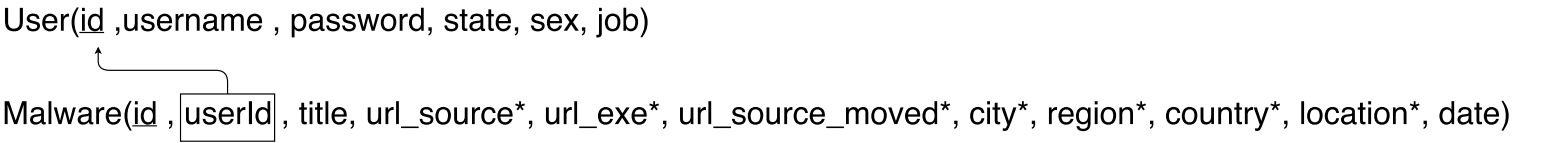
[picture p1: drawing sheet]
<svg xmlns="http://www.w3.org/2000/svg" width="463mm" height="43mm" viewBox="0 0 463 43" stroke-linecap="round" stroke-linejoin="round" font-family="sans-serif">
<g fill="#000">
<path d="M29.5 14.3l.7 1.4-.7-.3-.7 .3zM34.8 8.2h1l-.1 1.7-.3 .4-.6 .3v-.5l.4-.2 .1-.6-.5-.1zM192.1 2.2h.6a7 7 0 0 1 0 8.9h-.6a8.3 8.3 0 0 0 0-8.9zM450.4 30.1h.5a7 7 0 0 1 .1 8.9h-.6a8.3 8.3 0 0 0 0-8.9z"/>
<path d="M1.5 2.3h.9v4.3a1.76 1.76 0 0 0 1.8 1.9 1.76 1.76 0 0 0 1.7-1.9v-4.3h1v3.9a2.73 2.73 0 0 1-2.7 3.2 2.73 2.73 0 0 1-2.7-3.2zM8.5 4.5a1.99 1.99 0 0 1 3.3 1.1h-.8a1.16 1.16 0 0 0-1-.8 1.16 1.16 0 0 0-1.1 .6 1.73 1.73 0 0 0 1.8 1 1.47 1.47 0 0 1 1.3 1.6 1.47 1.47 0 0 1-1.6 1.3 1.9 1.9 0 0 1-2.5-1.7h.8a1.29 1.29 0 0 0 1.1 1.1 1.29 1.29 0 0 0 1.4-.9l-.2-.3-.5-.3a2.91 2.91 0 0 1-2.4-1.3l.1-.9zM13.3 4.8a2.28 2.28 0 0 1 2.8-.4 2.28 2.28 0 0 1 1.1 2.5h-3.6a1.42 1.42 0 0 0 1 1.7 1.42 1.42 0 0 0 1.7-1h.9a2.32 2.32 0 0 1-2.9 1.7 2.32 2.32 0 0 1-1.6-3zM14 5.2l-.4 1.1h2.8a1.36 1.36 0 0 0-.8-1.4 1.36 1.36 0 0 0-1.6 .3zM18.3 4.2h.8v.9a1.46 1.46 0 0 1 1.6-1l-.1 .9a1.27 1.27 0 0 0-1.5 1.3v2.9h-.8zM23 2.2h.6a8.3 8.3 0 0 0 0 8.9h-.5a7 7 0 0 1-.1-8.9z"/>
<path d="M24.6 4.2h.8v5h-.8zM24.6 2.3h.8v1h-.8zM27.8 5.1a2.23 2.23 0 0 0 .5 3.5 1.66 1.66 0 0 0 1.7-2.4 1.33 1.33 0 0 0-.7-1.2 1.33 1.33 0 0 0-1.5 .1zM27.1 4.6a1.9 1.9 0 0 1 2.9 .2v-2.5h.8v6.9h-.8v-.7a2.05 2.05 0 0 1-2.5 .6 2.05 2.05 0 0 1-1.2-2.3l.2-1.2z"/>
<path d="M37.3 4.2h.8v3.3a1.15 1.15 0 0 0 1.3 1.1 1.15 1.15 0 0 0 1-1.3v-3.1h.9v5h-.8v-.8a1.72 1.72 0 0 1-2 .9 1.72 1.72 0 0 1-1.2-1.7zM42.9 4.5a1.99 1.99 0 0 1 3.3 1.1h-.8a1.16 1.16 0 0 0-1-.8 1.16 1.16 0 0 0-1.1 .6 1.73 1.73 0 0 0 1.8 1 1.47 1.47 0 0 1 1.3 1.6 1.47 1.47 0 0 1-1.6 1.3 1.9 1.9 0 0 1-2.5-1.7h.8a1.29 1.29 0 0 0 1.1 1.1 1.29 1.29 0 0 0 1.4-.9l-.2-.3-.5-.3a2.91 2.91 0 0 1-2.4-1.3v-.9zM47.7 4.8a2.28 2.28 0 0 1 2.8-.4 2.28 2.28 0 0 1 1.1 2.5h-3.6a1.42 1.42 0 0 0 1 1.7 1.42 1.42 0 0 0 1.7-1h.9a2.32 2.32 0 0 1-2.9 1.7 2.32 2.32 0 0 1-1.6-3zM48.4 5.2l-.4 1.1h2.8a1.36 1.36 0 0 0-.8-1.4 1.36 1.36 0 0 0-1.6 .3zM52.7 4.2h.8v.9a1.46 1.46 0 0 1 1.6-1l-.1 .9a1.27 1.27 0 0 0-1.5 1.3v2.9h-.8zM55.8 4.2h.8v.7a1.76 1.76 0 0 1 2.1-.8 1.76 1.76 0 0 1 1.2 1.9v3.2h-.9v-3.2a1.19 1.19 0 0 0-1.3-1.1 1.19 1.19 0 0 0-1 1.4v2.9h-.9zM61.9 7.3a.97 .97 0 0 0 .3 1.3 .97 .97 0 0 0 1.3-.2l.7-.7v-1.1zM61.5 4.6a2.34 2.34 0 0 1 3.5 .5l.1 3.3 .5 .2v.6a.89 .89 0 0 1-1.4-.7 1.76 1.76 0 0 1-2.1 .8 1.76 1.76 0 0 1-1.1-2l.8-.8 2-.3a.71 .71 0 0 0 .4-.9 .71 .71 0 0 0-.8-.5 1.06 1.06 0 0 0-1.5 .9h-.8zM66.4 4.2h.8v.7a1.63 1.63 0 0 1 2.8 0 1.65 1.65 0 0 1 2-.8 1.65 1.65 0 0 1 1.1 1.8v3.3h-.9v-3.5a1.07 1.07 0 0 0-1.3-.8 1.07 1.07 0 0 0-.7 1.4v2.9h-.9v-3.3a1.04 1.04 0 0 0-1.1-1.1 1.04 1.04 0 0 0-.9 1.3l-.1 3.1h-.8zM74.7 4.8a2.28 2.28 0 0 1 2.8-.4 2.28 2.28 0 0 1 1.1 2.5h-3.6a1.42 1.42 0 0 0 1 1.7 1.42 1.42 0 0 0 1.7-1h.8a2.32 2.32 0 0 1-2.9 1.7 2.32 2.32 0 0 1-1.5-3zM75.4 5.2l-.4 1.1h2.8a1.36 1.36 0 0 0-.8-1.4 1.36 1.36 0 0 0-1.6 .3zM82.5 8.2h1l-.2 1.7-.2 .4-.6 .3v-.5l.3-.2 .2-.6-.5-.1z"/>
<path d="M88.9 5a2.37 2.37 0 0 0 .4 3.6 1.81 1.81 0 0 0 1.6-2.7v-.3a1.27 1.27 0 0 0-2-.6zM87.5 4.2h.8v.7a2.02 2.02 0 0 1 2.5-.6 2.02 2.02 0 0 1 1.1 2.3 2.14 2.14 0 0 1-.8 2.3 2.14 2.14 0 0 1-2.4 .1l-.3-.4v2.6h-.9zM93.7 7.3a.97 .97 0 0 0 .3 1.3 .97 .97 0 0 0 1.3-.2l.6-.7 .1-1.1zM93.2 4.6a2.34 2.34 0 0 1 3.6 .5v3.3l.6 .2v.6a.89 .89 0 0 1-1.4-.7 1.76 1.76 0 0 1-2.2 .8 1.76 1.76 0 0 1-1-2l.8-.8 1.9-.3a.71 .71 0 0 0 .5-.9 .71 .71 0 0 0-.8-.5 1.06 1.06 0 0 0-1.5 .9h-.8zM98.5 4.5a1.99 1.99 0 0 1 3.3 1.1h-.8a1.16 1.16 0 0 0-1-.8 1.16 1.16 0 0 0-1.1 .6 1.73 1.73 0 0 0 1.8 1 1.47 1.47 0 0 1 1.3 1.6 1.47 1.47 0 0 1-1.6 1.3 1.9 1.9 0 0 1-2.5-1.7h.8a1.29 1.29 0 0 0 1.1 1.1 1.29 1.29 0 0 0 1.4-.9l-.2-.3-.5-.3a2.91 2.91 0 0 1-2.5-1.3l.1-.9zM103.3 4.5a1.99 1.99 0 0 1 3.3 1.1h-.8a1.16 1.16 0 0 0-1-.8 1.16 1.16 0 0 0-1.2 .6 1.73 1.73 0 0 0 1.9 1 1.47 1.47 0 0 1 1.2 1.6 1.47 1.47 0 0 1-1.5 1.3 1.9 1.9 0 0 1-2.6-1.7h.8a1.29 1.29 0 0 0 1.2 1.1 1.29 1.29 0 0 0 1.3-.9l-.1-.3-.6-.3a2.91 2.91 0 0 1-2.4-1.3l.1-.9zM107.2 4.2h.9l.9 3.9 1-3.9h1l.9 3.9 1-3.9h.9l-1.5 5h-.8l-1-3.9-1 3.9h-.9zM115.6 5.1a2.27 2.27 0 0 0 .6 3.5 1.72 1.72 0 0 0 1.8-2.3 1.41 1.41 0 0 0-.8-1.4 1.41 1.41 0 0 0-1.6 .2zM114.9 4.8a2.4 2.4 0 0 1 3.1-.3 2.4 2.4 0 0 1 .8 3 2.34 2.34 0 0 1-2.9 1.8 2.34 2.34 0 0 1-1.6-3zM119.9 4.2h.8v.9a1.46 1.46 0 0 1 1.6-1l-.1 .9a1.27 1.27 0 0 0-1.5 1.3v2.9h-.8zM124.2 5.1a2.23 2.23 0 0 0 .4 3.5 1.66 1.66 0 0 0 1.7-2.4 1.33 1.33 0 0 0-.7-1.2 1.33 1.33 0 0 0-1.4 .1zM123.5 4.6a1.9 1.9 0 0 1 2.8 .2v-2.5h.8v6.9h-.8v-.7a2.05 2.05 0 0 1-2.5 .6 2.05 2.05 0 0 1-1.1-2.3l.2-1.2zM128.5 8.2h1l-.1 1.7-.3 .4-.6 .3v-.5l.4-.2 .1-.6-.5-.1z"/>
<path d="M134 4.5a1.99 1.99 0 0 1 3.3 1.1h-.8a1.16 1.16 0 0 0-1-.8 1.16 1.16 0 0 0-1.2 .6 1.73 1.73 0 0 0 1.8 1 1.47 1.47 0 0 1 1.3 1.6 1.47 1.47 0 0 1-1.5 1.3 1.9 1.9 0 0 1-2.6-1.7h.8a1.29 1.29 0 0 0 1.2 1.1 1.29 1.29 0 0 0 1.3-.9l-.1-.3-.6-.3a2.91 2.91 0 0 1-2.4-1.3l.1-.9zM138.6 2.8h.8v1.4h.8v.7h-.8v3.2l.2 .4h.6v.7a1.1 1.1 0 0 1-1.6-1v-3.3h-.7v-.7h.7zM141.8 7.3a.97 .97 0 0 0 .3 1.3 .97 .97 0 0 0 1.3-.2l.7-.7v-1.1zM141.4 4.6a2.34 2.34 0 0 1 3.5 .5l.1 3.3 .5 .2v.6a.89 .89 0 0 1-1.3-.7 1.76 1.76 0 0 1-2.2 .8 1.76 1.76 0 0 1-1.1-2l.8-.8 2-.3a.71 .71 0 0 0 .4-.9 .71 .71 0 0 0-.8-.5 1.06 1.06 0 0 0-1.5 .9h-.7zM146.5 2.8h.8v1.4h.8v.7h-.8v3.2l.2 .4h.6v.7a1.1 1.1 0 0 1-1.6-1v-3.3h-.7v-.7h.7zM149.4 4.8a2.28 2.28 0 0 1 2.7-.4 2.28 2.28 0 0 1 1.1 2.5h-3.6a1.42 1.42 0 0 0 1.1 1.7 1.42 1.42 0 0 0 1.7-1h.8a2.32 2.32 0 0 1-2.9 1.7 2.32 2.32 0 0 1-1.6-3zM150 5.2l-.4 1.1h2.8a1.36 1.36 0 0 0-.8-1.4 1.36 1.36 0 0 0-1.6 .3zM154.5 8.2h.9l-.1 1.7-.3 .4-.5 .3v-.5l.3-.2 .2-.6-.5-.1z"/>
<path d="M159.9 4.5a1.99 1.99 0 0 1 3.3 1.1h-.8a1.16 1.16 0 0 0-1-.8 1.16 1.16 0 0 0-1.1 .6 1.73 1.73 0 0 0 1.8 1 1.47 1.47 0 0 1 1.3 1.6 1.47 1.47 0 0 1-1.6 1.3 1.9 1.9 0 0 1-2.5-1.7h.8a1.29 1.29 0 0 0 1.1 1.1 1.29 1.29 0 0 0 1.3-.9l-.1-.3-.5-.3a2.91 2.91 0 0 1-2.5-1.3l.1-.9zM164.7 4.8a2.28 2.28 0 0 1 2.8-.4 2.28 2.28 0 0 1 1.1 2.5h-3.7a1.42 1.42 0 0 0 1.1 1.7 1.42 1.42 0 0 0 1.7-1h.8a2.32 2.32 0 0 1-2.9 1.7 2.32 2.32 0 0 1-1.5-3zM165.4 5.2l-.4 1.1h2.7a1.36 1.36 0 0 0-.8-1.4 1.36 1.36 0 0 0-1.5 .3zM169.2 4.2h1l1.2 1.7 1.1-1.7h1.1l-1.7 2.4 1.7 2.6h-1l-1.3-1.9-1.2 1.9h-1l1.7-2.6zM174.6 8.2h1l-.2 1.7-.2 .4-.6 .3v-.5l.3-.2 .2-.6-.5-.1z"/>
<path d="M179.7 2.3h.8v1h-.8zM179.7 4.2h.8v5.7a1.22 1.22 0 0 1-1.6 1.3v-.8l.7-.1 .1-.2zM182.9 5.1a2.27 2.27 0 0 0 .5 3.5 1.72 1.72 0 0 0 1.8-2.3 1.41 1.41 0 0 0-.8-1.4 1.41 1.41 0 0 0-1.5 .2zM182.1 4.8a2.4 2.4 0 0 1 3.1-.3 2.4 2.4 0 0 1 .8 3 2.34 2.34 0 0 1-2.9 1.8 2.34 2.34 0 0 1-1.6-3zM187 2.3h.8v2.5a2.06 2.06 0 0 1 2.5-.5 2.06 2.06 0 0 1 1.1 2.3 2.15 2.15 0 0 1-.8 2.3 2.15 2.15 0 0 1-2.5 0l-.3-.4v.7h-.8zM188.2 5.2a2.35 2.35 0 0 0 .6 3.3 1.64 1.64 0 0 0 1.7-2.2 1.33 1.33 0 0 0-.8-1.4 1.33 1.33 0 0 0-1.5 .3z"/>
<path d="M1.4 30.2h1.3l2 5.8 1.9-5.8h1.4v6.8h-.9v-5.7l-2 5.7h-.9l-1.9-5.7v5.7h-.9zM10.1 35.2a.97 .97 0 0 0 .3 1.3 .97 .97 0 0 0 1.2-.2l.7-.8v-1zM9.6 32.5a2.34 2.34 0 0 1 3.5 .5l.1 3.3 .5 .1v.7a.89 .89 0 0 1-1.3-.7 1.76 1.76 0 0 1-2.2 .8 1.76 1.76 0 0 1-1.1-2.1l.9-.7 1.9-.4a.71 .71 0 0 0 .4-.8 .71 .71 0 0 0-.8-.5 1.06 1.06 0 0 0-1.4 .9h-.8zM14.6 30.2h.8v6.8h-.8zM16.1 32.1h.9l1 3.9 1-3.9h.9l1 3.9 1-3.9h.8l-1.4 4.9h-.9l-1-3.8-1 3.8h-.8zM24.3 35.2a.97 .97 0 0 0 .3 1.3 .97 .97 0 0 0 1.3-.2l.7-.8v-1zM23.9 32.5a2.34 2.34 0 0 1 3.5 .5l.1 3.3 .5 .1v.7a.89 .89 0 0 1-1.3-.7 1.76 1.76 0 0 1-2.2 .8 1.76 1.76 0 0 1-1.1-2.1l.8-.7 2-.4a.71 .71 0 0 0 .4-.8 .71 .71 0 0 0-.8-.5 1.06 1.06 0 0 0-1.5 .9h-.7zM28.9 32.1h.7v.8a1.46 1.46 0 0 1 1.7-.9l-.2 .8a1.27 1.27 0 0 0-1.4 1.4v2.8h-.8zM32.4 32.7a2.28 2.28 0 0 1 2.8-.5 2.28 2.28 0 0 1 1.1 2.6h-3.7a1.42 1.42 0 0 0 1.1 1.7 1.42 1.42 0 0 0 1.7-1h.8a2.32 2.32 0 0 1-2.9 1.6 2.32 2.32 0 0 1-1.6-2.9zM33.1 33.1l-.5 1.1h2.8a1.36 1.36 0 0 0-.8-1.4 1.36 1.36 0 0 0-1.5 .3zM38.9 30.1h.6a8.3 8.3 0 0 0 0 8.9h-.5a7 7 0 0 1-.1-8.9z"/>
<path d="M40.5 32.1h.8v4.9h-.8zM40.5 30.2h.8v1h-.8zM43.7 33a2.23 2.23 0 0 0 .5 3.5 1.66 1.66 0 0 0 1.6-2.4 1.33 1.33 0 0 0-.7-1.2 1.33 1.33 0 0 0-1.4 .1zM43 32.5a1.9 1.9 0 0 1 2.8 .2v-2.5h.8v6.8h-.7v-.7a2.05 2.05 0 0 1-2.5 .7 2.05 2.05 0 0 1-1.2-2.3l.2-1.2z"/>
<path d="M50.7 36h1l-.1 1.7-.3 .5-.6 .3v-.5l.3-.2 .2-.6-.5-.2zM55.8 32.1h.8v3.3a1.15 1.15 0 0 0 1.3 1.1 1.15 1.15 0 0 0 1-1.3l.1-3.1h.8v4.9h-.8v-.7a1.72 1.72 0 0 1-1.9 .9 1.72 1.72 0 0 1-1.3-1.8zM61.5 32.4a1.99 1.99 0 0 1 3.2 1.1h-.7a1.16 1.16 0 0 0-1.1-.9 1.16 1.16 0 0 0-1.1 .7 1.73 1.73 0 0 0 1.8 1 1.47 1.47 0 0 1 1.3 1.6 1.47 1.47 0 0 1-1.5 1.3 1.9 1.9 0 0 1-2.6-1.7h.8a1.29 1.29 0 0 0 1.2 1 1.29 1.29 0 0 0 1.3-.8l-.1-.4-.6-.2a2.91 2.91 0 0 1-2.4-1.3l.1-.9zM66.2 32.7a2.28 2.28 0 0 1 2.8-.5 2.28 2.28 0 0 1 1.1 2.6h-3.6a1.42 1.42 0 0 0 1.1 1.7 1.42 1.42 0 0 0 1.6-1h.9a2.32 2.32 0 0 1-2.9 1.6 2.32 2.32 0 0 1-1.6-2.9zM66.9 33.1l-.4 1.1h2.8a1.36 1.36 0 0 0-.8-1.4 1.36 1.36 0 0 0-1.6 .3zM71.2 32.1h.8v.8a1.46 1.46 0 0 1 1.6-.9l-.1 .8a1.27 1.27 0 0 0-1.5 1.4v2.8h-.8zM74.7 30.2h.9v6.8h-.9zM78.1 33a2.23 2.23 0 0 0 .5 3.5 1.66 1.66 0 0 0 1.6-2.4 1.33 1.33 0 0 0-.7-1.2 1.33 1.33 0 0 0-1.4 .1zM77.4 32.5a1.9 1.9 0 0 1 2.8 .2v-2.5h.8v6.8h-.7v-.7a2.05 2.05 0 0 1-2.5 .7 2.05 2.05 0 0 1-1.2-2.3l.2-1.2zM85.1 36h1l-.1 1.7-.3 .5-.6 .3v-.5l.3-.2 .2-.6-.5-.2z"/>
<path d="M90.4 30.7h.8v1.4h.8v.6h-.8v3.3l.2 .3 .6 .1v.6a1.1 1.1 0 0 1-1.6-1v-3.3h-.7v-.6h.7zM92.9 32.1h.8v4.9h-.8zM92.9 30.2h.8v1h-.8zM95.1 30.7h.9v1.4h.8v.6h-.8v3.3l.2 .3 .6 .1v.6a1.1 1.1 0 0 1-1.7-1v-3.3h-.6v-.6h.6zM97.6 30.2h.9v6.8h-.9zM100.1 32.7a2.28 2.28 0 0 1 2.8-.5 2.28 2.28 0 0 1 1.1 2.6h-3.6a1.42 1.42 0 0 0 1 1.7 1.42 1.42 0 0 0 1.7-1h.8a2.32 2.32 0 0 1-2.9 1.6 2.32 2.32 0 0 1-1.5-2.9zM100.8 33.1l-.4 1.1h2.7a1.36 1.36 0 0 0-.8-1.4 1.36 1.36 0 0 0-1.5 .3zM105.2 36h1l-.1 1.7-.3 .5-.6 .3v-.5l.4-.2 .1-.6-.5-.2z"/>
<path d="M110.3 32.1h.9v3.3a1.15 1.15 0 0 0 1.2 1.1 1.15 1.15 0 0 0 1-1.3l.1-3.1h.8v4.9h-.8v-.7a1.72 1.72 0 0 1-1.9 .9 1.72 1.72 0 0 1-1.3-1.8zM115.6 32.1h.8v.8a1.46 1.46 0 0 1 1.7-.9l-.2 .8a1.27 1.27 0 0 0-1.4 1.4v2.8h-.9zM118.8 30.2h.8v6.8h-.8zM120.3 37.8h5.3v.4h-5.3zM126.5 32.4a1.99 1.99 0 0 1 3.3 1.1h-.8a1.16 1.16 0 0 0-1-.9 1.16 1.16 0 0 0-1.1 .7 1.73 1.73 0 0 0 1.8 1 1.47 1.47 0 0 1 1.3 1.6 1.47 1.47 0 0 1-1.6 1.3 1.9 1.9 0 0 1-2.5-1.7h.8a1.29 1.29 0 0 0 1.2 1 1.29 1.29 0 0 0 1.3-.8l-.2-.4-.5-.2a2.91 2.91 0 0 1-2.4-1.3l.1-.9zM132 33a2.27 2.27 0 0 0 .6 3.5 1.72 1.72 0 0 0 1.8-2.4 1.41 1.41 0 0 0-.8-1.3 1.41 1.41 0 0 0-1.6 .2zM131.3 32.7a2.4 2.4 0 0 1 3.1-.4 2.4 2.4 0 0 1 .8 3 2.34 2.34 0 0 1-2.9 1.9 2.34 2.34 0 0 1-1.7-3zM136.2 32.1h.9v3.3a1.15 1.15 0 0 0 1.2 1.1 1.15 1.15 0 0 0 1.1-1.3v-3.1h.8v4.9h-.7v-.7a1.72 1.72 0 0 1-2 .9 1.72 1.72 0 0 1-1.3-1.8zM141.6 32.1h.8v.8a1.46 1.46 0 0 1 1.6-.9l-.1 .8a1.27 1.27 0 0 0-1.5 1.4v2.8h-.8zM145 32.6a2.05 2.05 0 0 1 2.2-.6 2.05 2.05 0 0 1 1.4 1.7h-.8a1.31 1.31 0 0 0-1.6-1 1.31 1.31 0 0 0-.9 1.6 1.5 1.5 0 0 0 .3 1.7 1.5 1.5 0 0 0 1.6 .3l.6-1h.8a2.2 2.2 0 0 1-2.7 1.8 2.2 2.2 0 0 1-1.5-2.9zM149.9 32.7a2.28 2.28 0 0 1 2.7-.5 2.28 2.28 0 0 1 1.2 2.6h-3.7a1.42 1.42 0 0 0 1.1 1.7 1.42 1.42 0 0 0 1.7-1h.8a2.32 2.32 0 0 1-2.9 1.6 2.32 2.32 0 0 1-1.6-2.9zM150.5 33.1l-.4 1.1h2.8a1.36 1.36 0 0 0-.8-1.4 1.36 1.36 0 0 0-1.6 .3zM154.7 30.9l1 .4v-1.1h.6v1l1-.3 .2 .5-1.1 .3 .7 .9-.5 .3-.6-.9-.6 .9-.5-.3 .7-.9-1.1-.3zM158.7 36h1l-.2 1.7-.2 .5-.6 .3v-.5l.3-.2 .2-.6-.5-.2z"/>
<path d="M163.8 32.1h.8v3.3a1.15 1.15 0 0 0 1.3 1.1 1.15 1.15 0 0 0 1-1.3v-3.1h.9v4.9h-.8v-.7a1.72 1.72 0 0 1-2 .9 1.72 1.72 0 0 1-1.2-1.8zM169.1 32.1h.8v.8a1.46 1.46 0 0 1 1.6-.9l-.1 .8a1.27 1.27 0 0 0-1.5 1.4v2.8h-.8zM172.3 30.2h.8v6.8h-.8zM173.7 37.8h5.3v.4h-5.3zM180 32.7a2.28 2.28 0 0 1 2.8-.5 2.28 2.28 0 0 1 1.1 2.6h-3.6a1.42 1.42 0 0 0 1 1.7 1.42 1.42 0 0 0 1.7-1h.9a2.32 2.32 0 0 1-2.9 1.6 2.32 2.32 0 0 1-1.6-2.9zM180.7 33.1l-.4 1.1h2.8a1.36 1.36 0 0 0-.8-1.4 1.36 1.36 0 0 0-1.6 .3zM184.5 32.1h1.1l1.1 1.7 1.2-1.7h1l-1.7 2.4 1.8 2.5h-1.1l-1.3-1.8-1.2 1.8h-1l1.7-2.5zM190.1 32.7a2.28 2.28 0 0 1 2.8-.5 2.28 2.28 0 0 1 1.1 2.6h-3.7a1.42 1.42 0 0 0 1.1 1.7 1.42 1.42 0 0 0 1.7-1h.8a2.32 2.32 0 0 1-2.9 1.6 2.32 2.32 0 0 1-1.5-2.9zM190.8 33.1l-.4 1.1h2.7a1.36 1.36 0 0 0-.8-1.4 1.36 1.36 0 0 0-1.5 .3z"/>
<path d="M194.9 30.9l1.1 .4v-1.1h.5v1l1-.3 .2 .5-1 .3 .6 .9-.5 .3-.6-.9-.6 .9-.5-.3 .7-.9-1-.3zM198.9 36h1l-.1 1.7-.3 .5-.6 .3v-.5l.3-.2 .2-.6-.5-.2z"/>
<path d="M204 32.1h.8v3.3a1.15 1.15 0 0 0 1.3 1.1 1.15 1.15 0 0 0 1-1.3l.1-3.1h.8v4.9h-.8v-.7a1.72 1.72 0 0 1-1.9 .9 1.72 1.72 0 0 1-1.3-1.8zM209.3 32.1h.8v.8a1.46 1.46 0 0 1 1.7-.9l-.2 .8a1.27 1.27 0 0 0-1.4 1.4v2.8h-.9zM212.5 30.2h.8v6.8h-.8zM214 37.8h5.3v.4h-5.3zM220.2 32.4a1.99 1.99 0 0 1 3.3 1.1h-.8a1.16 1.16 0 0 0-1-.9 1.16 1.16 0 0 0-1.1 .7 1.73 1.73 0 0 0 1.8 1 1.47 1.47 0 0 1 1.3 1.6 1.47 1.47 0 0 1-1.6 1.3 1.9 1.9 0 0 1-2.5-1.7h.8a1.29 1.29 0 0 0 1.1 1 1.29 1.29 0 0 0 1.4-.8l-.2-.4-.5-.2a2.91 2.91 0 0 1-2.5-1.3l.1-.9zM225.7 33a2.27 2.27 0 0 0 .6 3.5 1.72 1.72 0 0 0 1.8-2.4 1.41 1.41 0 0 0-.8-1.3 1.41 1.41 0 0 0-1.6 .2zM224.9 32.7a2.4 2.4 0 0 1 3.1-.4 2.4 2.4 0 0 1 .9 3 2.34 2.34 0 0 1-2.9 1.9 2.34 2.34 0 0 1-1.7-3zM229.9 32.1h.9v3.3a1.15 1.15 0 0 0 1.2 1.1 1.15 1.15 0 0 0 1.1-1.3v-3.1h.8v4.9h-.8l.1-.7a1.72 1.72 0 0 1-2 .9 1.72 1.72 0 0 1-1.3-1.8zM235.3 32.1h.8v.8a1.46 1.46 0 0 1 1.6-.9l-.2 .8a1.27 1.27 0 0 0-1.4 1.4v2.8h-.8zM238.7 32.6a2.05 2.05 0 0 1 2.2-.6 2.05 2.05 0 0 1 1.4 1.7h-.8a1.31 1.31 0 0 0-1.6-1 1.31 1.31 0 0 0-.9 1.6 1.5 1.5 0 0 0 .3 1.7 1.5 1.5 0 0 0 1.6 .3l.6-1h.8a2.2 2.2 0 0 1-2.7 1.8 2.2 2.2 0 0 1-1.5-2.9zM243.5 32.7a2.28 2.28 0 0 1 2.8-.5 2.28 2.28 0 0 1 1.1 2.6h-3.6a1.42 1.42 0 0 0 1.1 1.7 1.42 1.42 0 0 0 1.6-1h.9a2.32 2.32 0 0 1-2.9 1.6 2.32 2.32 0 0 1-1.6-2.9zM244.2 33.1l-.4 1.1h2.8a1.36 1.36 0 0 0-.8-1.4 1.36 1.36 0 0 0-1.6 .3zM247.9 37.8h5.3v.4h-5.3zM253.8 32.1h.8v.7a1.63 1.63 0 0 1 2.8-.1 1.65 1.65 0 0 1 1.9-.7 1.65 1.65 0 0 1 1.2 1.7v3.3h-.9v-3.4a1.07 1.07 0 0 0-1.3-.9 1.07 1.07 0 0 0-.8 1.4v2.9h-.8v-3.2a1.04 1.04 0 0 0-1.1-1.1 1.04 1.04 0 0 0-1 1.3v3h-.8zM262.8 33a2.27 2.27 0 0 0 .5 3.5 1.72 1.72 0 0 0 1.8-2.4 1.41 1.41 0 0 0-.8-1.3 1.41 1.41 0 0 0-1.5 .2zM262 32.7a2.4 2.4 0 0 1 3.1-.4 2.4 2.4 0 0 1 .8 3 2.34 2.34 0 0 1-2.9 1.9 2.34 2.34 0 0 1-1.6-3zM266.4 32.1h1l1.3 4 1.4-4h.9l-1.8 4.9h-.9zM272.1 32.7a2.28 2.28 0 0 1 2.8-.5 2.28 2.28 0 0 1 1.1 2.6h-3.6a1.42 1.42 0 0 0 1 1.7 1.42 1.42 0 0 0 1.7-1h.9a2.32 2.32 0 0 1-2.9 1.6 2.32 2.32 0 0 1-1.6-2.9zM272.8 33.1l-.4 1.1h2.8a1.36 1.36 0 0 0-.8-1.4 1.36 1.36 0 0 0-1.6 .3zM278.2 33a2.23 2.23 0 0 0 .5 3.5 1.66 1.66 0 0 0 1.6-2.4 1.33 1.33 0 0 0-.7-1.2 1.33 1.33 0 0 0-1.4 .1zM277.5 32.5a1.9 1.9 0 0 1 2.8 .2v-2.5h.8v6.8h-.7v-.7a2.05 2.05 0 0 1-2.6 .7 2.05 2.05 0 0 1-1.1-2.3l.2-1.2zM282.3 30.9l1 .4v-1.1h.5v1l1-.3 .2 .5-1 .3 .6 .9-.4 .3-.6-.9-.6 .9-.5-.3 .6-.9-1-.3zM286.2 36h1l-.1 1.7-.3 .5-.6 .3v-.5l.4-.2 .2-.6-.6-.2z"/>
<path d="M291.6 32.6a2.05 2.05 0 0 1 2.2-.6 2.05 2.05 0 0 1 1.5 1.7h-.8a1.31 1.31 0 0 0-1.6-1 1.31 1.31 0 0 0-1 1.6 1.5 1.5 0 0 0 .3 1.7 1.5 1.5 0 0 0 1.6 .3l.7-1h.8a2.2 2.2 0 0 1-2.8 1.8 2.2 2.2 0 0 1-1.5-2.9zM296.1 32.1h.9v4.9h-.9zM296.1 30.2h.9v1h-.9zM298.4 30.7h.8v1.4h.8v.6h-.8v3.3l.2 .3 .6 .1v.6a1.1 1.1 0 0 1-1.6-1v-3.3h-.7v-.6h.7zM300.4 32.1h.9l1.3 4 1.4-4h.9l-1.4 3.9a5.8 5.8 0 0 1-1.6 3h-1.1v-.7h.3a1 1 0 0 0 1.1-1.1zM305.6 30.9l1 .4v-1.1h.5v1l1-.3 .2 .5-1 .3 .6 .9-.4 .3-.6-.9-.7 .9-.4-.3 .6-.9-1-.3zM309.5 36h1l-.1 1.7-.3 .5-.6 .3v-.5l.4-.2 .1-.6-.5-.2z"/>
<path d="M314.6 32.1h.8v.8a1.46 1.46 0 0 1 1.7-.9l-.2 .8a1.27 1.27 0 0 0-1.4 1.4v2.8h-.9zM318.2 32.7a2.28 2.28 0 0 1 2.8-.5 2.28 2.28 0 0 1 1.1 2.6h-3.7a1.42 1.42 0 0 0 1.1 1.7 1.42 1.42 0 0 0 1.7-1h.8a2.32 2.32 0 0 1-2.9 1.6 2.32 2.32 0 0 1-1.6-2.9zM318.8 33.1l-.4 1.1h2.8a1.36 1.36 0 0 0-.8-1.4 1.36 1.36 0 0 0-1.6 .3zM323.4 32.7a1.88 1.88 0 0 1 3 0v-.6h.7v4.5a2.23 2.23 0 0 1-1.5 2.5 2.23 2.23 0 0 1-2.6-1.1l-.1-.3h.9a1.35 1.35 0 0 0 1.6 .7 1.35 1.35 0 0 0 .9-1.6v-.5a2.03 2.03 0 0 1-2.4 .6 2.03 2.03 0 0 1-1.1-2.3l.1-.9zM324 33.2a2.24 2.24 0 0 0 .6 3.2 1.94 1.94 0 0 0 1.7-1.2 1.94 1.94 0 0 0-.3-2l-1-.5zM328.4 32.1h.8v4.9h-.8zM328.4 30.2h.8v1h-.8zM331.6 33a2.27 2.27 0 0 0 .5 3.5 1.72 1.72 0 0 0 1.8-2.4 1.41 1.41 0 0 0-.8-1.3 1.41 1.41 0 0 0-1.5 .2zM330.8 32.7a2.4 2.4 0 0 1 3.1-.4 2.4 2.4 0 0 1 .8 3 2.34 2.34 0 0 1-2.9 1.9 2.34 2.34 0 0 1-1.6-3zM335.8 32.1h.8v.7a1.76 1.76 0 0 1 2.1-.8 1.76 1.76 0 0 1 1.2 1.8v3.2h-.9v-3.1a1.19 1.19 0 0 0-1.3-1.2 1.19 1.19 0 0 0-1.1 1.4v2.9h-.8zM341 30.9l1 .4v-1.1h.6v1l1-.3 .2 .5-1 .3 .6 .9-.5 .3-.6-.9-.6 .9-.5-.3 .7-.9-1.1-.3zM345 36h1l-.2 1.7-.2 .5-.6 .3v-.5l.3-.2 .2-.6-.5-.2z"/>
<path d="M350.4 32.6a2.05 2.05 0 0 1 2.2-.6 2.05 2.05 0 0 1 1.4 1.7h-.8a1.31 1.31 0 0 0-1.6-1 1.31 1.31 0 0 0-.9 1.6 1.5 1.5 0 0 0 .3 1.7 1.5 1.5 0 0 0 1.6 .3l.6-1h.8a2.2 2.2 0 0 1-2.7 1.8 2.2 2.2 0 0 1-1.5-2.9zM355.9 33a2.27 2.27 0 0 0 .6 3.5 1.72 1.72 0 0 0 1.8-2.4 1.41 1.41 0 0 0-.8-1.3 1.41 1.41 0 0 0-1.6 .2zM355.2 32.7a2.4 2.4 0 0 1 3-.4 2.4 2.4 0 0 1 .9 3 2.34 2.34 0 0 1-2.9 1.9 2.34 2.34 0 0 1-1.7-3zM360.1 32.1h.9v3.3a1.15 1.15 0 0 0 1.2 1.1 1.15 1.15 0 0 0 1.1-1.3v-3.1h.8v4.9h-.8l.1-.7a1.72 1.72 0 0 1-2 .9 1.72 1.72 0 0 1-1.3-1.8zM365.4 32.1h.8v.7a1.76 1.76 0 0 1 2.1-.8 1.76 1.76 0 0 1 1.2 1.8v3.2h-.8v-3.1a1.19 1.19 0 0 0-1.4-1.2 1.19 1.19 0 0 0-1 1.4v2.9h-.9zM370.9 30.7h.9v1.4h.8v.6h-.8v3.3l.1 .3 .7 .1v.6a1.1 1.1 0 0 1-1.7-1v-3.3h-.7v-.6h.7zM373.4 32.1h.8v.8a1.46 1.46 0 0 1 1.6-.9l-.1 .8a1.27 1.27 0 0 0-1.4 1.4v2.8h-.9zM376 32.1h1l1.3 4 1.4-4h.9l-1.4 3.9a5.8 5.8 0 0 1-1.6 3h-1.1v-.7h.3a1 1 0 0 0 1.1-1.1zM381.3 30.9l1 .4v-1.1h.5v1l1-.3 .2 .5-1 .3 .6 .9-.4 .3-.7-.9-.6 .9-.4-.3 .6-.9-1-.3zM385.2 36h1l-.1 1.7-.3 .5-.6 .3v-.5l.3-.2 .2-.6-.5-.2z"/>
<path d="M390.3 30.2h.9v6.8h-.9zM393.5 33a2.27 2.27 0 0 0 .6 3.5 1.72 1.72 0 0 0 1.7-2.4 1.41 1.41 0 0 0-.7-1.3 1.41 1.41 0 0 0-1.6 .2zM392.7 32.7a2.4 2.4 0 0 1 3.1-.4 2.4 2.4 0 0 1 .8 3 2.34 2.34 0 0 1-2.8 1.9 2.34 2.34 0 0 1-1.7-3zM398 32.6a2.05 2.05 0 0 1 2.2-.6 2.05 2.05 0 0 1 1.5 1.7h-.9a1.31 1.31 0 0 0-1.6-1 1.31 1.31 0 0 0-.9 1.6 1.5 1.5 0 0 0 .3 1.7 1.5 1.5 0 0 0 1.6 .3l.6-1h.9a2.2 2.2 0 0 1-2.8 1.8 2.2 2.2 0 0 1-1.5-2.9zM403.3 35.2a.97 .97 0 0 0 .3 1.3 .97 .97 0 0 0 1.3-.2l.6-.8 .1-1zM402.9 32.5a2.34 2.34 0 0 1 3.5 .5v3.3l.6 .1v.7a.89 .89 0 0 1-1.4-.7 1.76 1.76 0 0 1-2.2 .8 1.76 1.76 0 0 1-1-2.1l.8-.7 2-.4a.71 .71 0 0 0 .4-.8 .71 .71 0 0 0-.8-.5 1.06 1.06 0 0 0-1.5 .9h-.8zM408 30.7h.8v1.4h.8v.6h-.8v3.3l.2 .3 .6 .1v.6a1.1 1.1 0 0 1-1.6-1v-3.3h-.7v-.6h.7zM410.4 32.1h.9v4.9h-.9zM410.4 30.2h.9v1h-.9zM413.6 33a2.27 2.27 0 0 0 .6 3.5 1.72 1.72 0 0 0 1.8-2.4 1.41 1.41 0 0 0-.8-1.3 1.41 1.41 0 0 0-1.6 .2zM412.8 32.7a2.4 2.4 0 0 1 3.1-.4 2.4 2.4 0 0 1 .9 3 2.34 2.34 0 0 1-2.9 1.9 2.34 2.34 0 0 1-1.7-3zM417.8 32.1h.8v.7a1.76 1.76 0 0 1 2.1-.8 1.76 1.76 0 0 1 1.2 1.8v3.2h-.9v-3.1a1.19 1.19 0 0 0-1.3-1.2 1.19 1.19 0 0 0-1 1.4v2.9h-.9zM423.1 30.9l1 .4v-1.1h.5v1l1-.3 .2 .5-1 .3 .6 .9-.4 .3-.6-.9-.7 .9-.4-.3 .6-.9-1-.3zM427 36h1l-.1 1.7-.3 .5-.6 .3v-.5l.4-.2 .1-.6-.5-.2z"/>
<path d="M433.3 33a2.23 2.23 0 0 0 .4 3.5 1.66 1.66 0 0 0 1.7-2.4 1.33 1.33 0 0 0-.7-1.2 1.33 1.33 0 0 0-1.4 .1zM432.6 32.5a1.9 1.9 0 0 1 2.8 .2v-2.5h.8v6.8h-.8v-.7a2.05 2.05 0 0 1-2.5 .7 2.05 2.05 0 0 1-1.1-2.3l.2-1.2zM438.2 35.2a.97 .97 0 0 0 .3 1.3 .97 .97 0 0 0 1.3-.2l.7-.8v-1zM437.8 32.5a2.34 2.34 0 0 1 3.5 .5l.1 3.3 .5 .1v.7a.89 .89 0 0 1-1.3-.7 1.76 1.76 0 0 1-2.2 .8 1.76 1.76 0 0 1-1.1-2.1l.8-.7 2-.4a.71 .71 0 0 0 .4-.8 .71 .71 0 0 0-.8-.5 1.06 1.06 0 0 0-1.5 .9h-.7zM442.9 30.7h.8v1.4h.8v.6h-.8v3.3l.2 .3 .6 .1v.6a1.1 1.1 0 0 1-1.6-1v-3.3h-.7v-.6h.7zM445.7 32.7a2.28 2.28 0 0 1 2.8-.5 2.28 2.28 0 0 1 1.1 2.6h-3.6a1.42 1.42 0 0 0 1.1 1.7 1.42 1.42 0 0 0 1.6-1h.9a2.32 2.32 0 0 1-2.9 1.6 2.32 2.32 0 0 1-1.6-2.9zM446.4 33.1l-.4 1.1h2.8a1.36 1.36 0 0 0-.8-1.4 1.36 1.36 0 0 0-1.6 .3z"/>
</g>
<path d="M24 9.7h7M29.5 14.3l.7 1.4-.7-.3-.7 .3zM29.5 15.4a6.1 6.1 0 0 0 .5 4.5 3.4 3.4 0 0 0 3 1.1h31.7a3.1 3.1 0 0 1 3.6 3.5v3.5M39.9 37.6h7M54.2 28h28.2v14.2h-28.2z" fill="none" stroke="#000" stroke-width=".35"/>
</svg>
